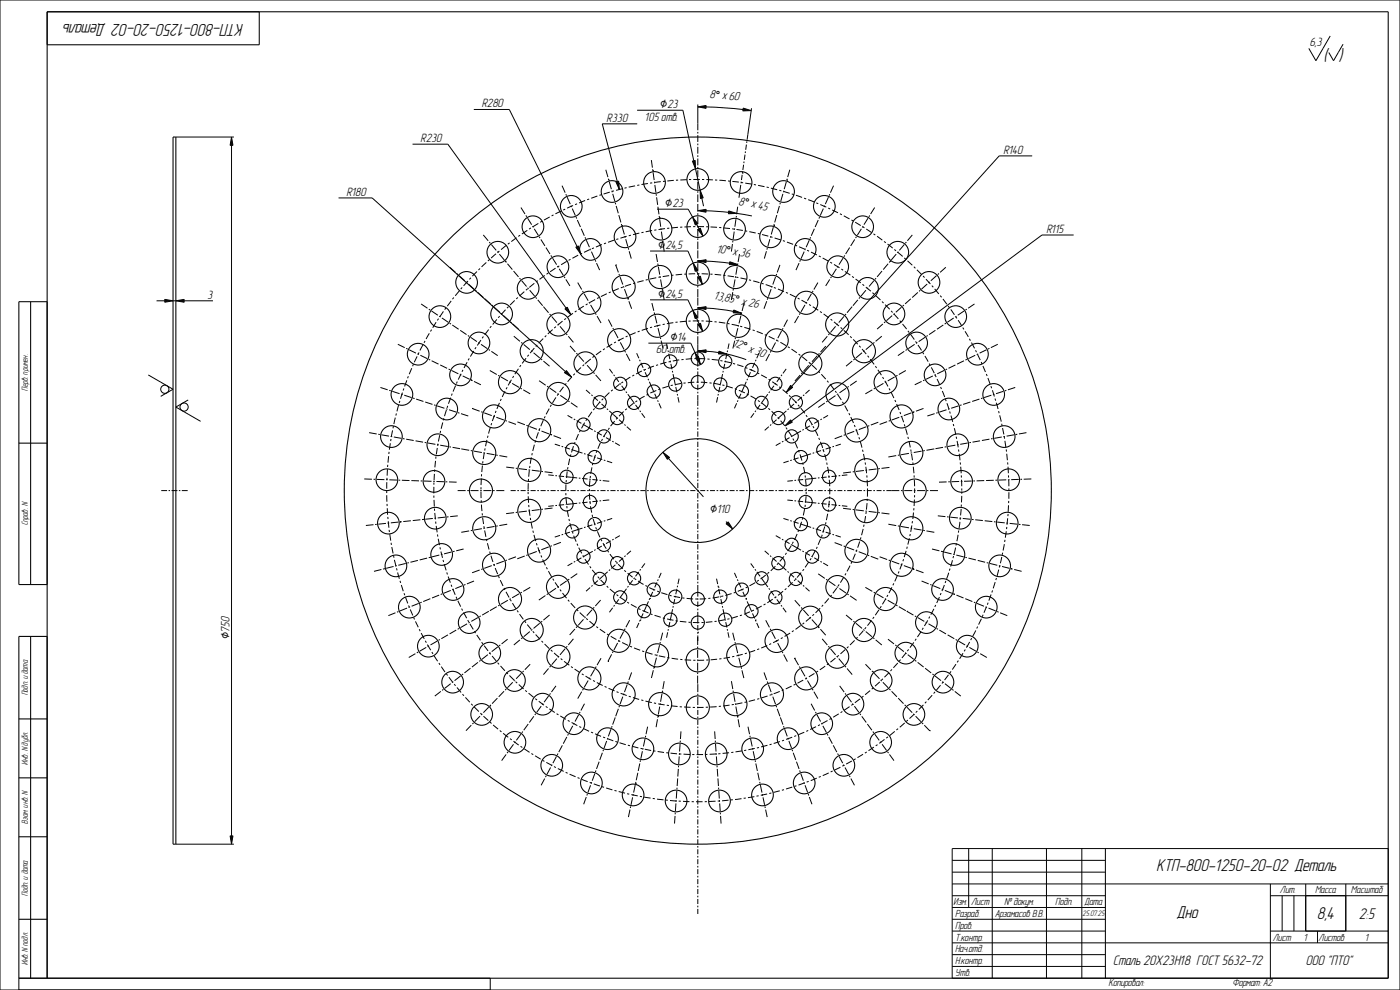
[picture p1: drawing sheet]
<svg xmlns="http://www.w3.org/2000/svg" width="594mm" height="420mm" viewBox="0 0 594 420" stroke-linecap="round" stroke-linejoin="round" font-family="sans-serif">
<defs><g id="words">
<text font-size="7.5" x="561.7" y="25.9">( )</text>
<g font-size="7.3">
<text x="103.1" y="10.1" transform="rotate(-180 103.1 10.1)">КТП-800-1250-20-02 Деталь</text>
<text x="490.9" y="369.4">КТП-800-1250-20-02 Деталь</text>
<text x="499.6" y="389.4">Дно</text>
<text x="559" y="390">8,4</text>
</g>
<text font-size="6.6" x="576.7" y="389.7">2:5</text>
<g font-size="5.9">
<text x="472.4" y="409.5">Сталь 20Х23Н18 ГОСТ 5632-72</text>
<text x="554.1" y="409.5">ООО &quot;ПТО&quot;</text>
</g>
<g font-size="5.3">
<text x="280" y="45.9">⌀23</text>
<text x="282.3" y="87.9">⌀23</text>
<text x="279.3" y="105.6">⌀24,5</text>
<text x="279.3" y="126.3">⌀24,5</text>
<text x="284.4" y="144.7">⌀14</text>
<text x="301.3" y="217.8">⌀110</text>
<text x="97.4" y="271.2" transform="rotate(-90 97.4 271.2)">⌀750</text>
</g>
<g font-size="5.1">
<text x="555.9" y="19.6">6,3</text>
<text x="301.1" y="41.8" transform="rotate(4 301.1 41.8)">8° х 60</text>
<text x="204.5" y="45.6">R280</text>
<text x="257.5" y="51.7">R330</text>
<text x="273.8" y="51.1">105 отв.</text>
<text x="178.5" y="60.3">R230</text>
<text x="425.9" y="65.3">R140</text>
<text x="147.2" y="83.1">R180</text>
<text x="313.3" y="86.9" transform="rotate(11 313.3 86.9)">8° х 45</text>
<text x="444.1" y="98.8">R115</text>
<text x="304.1" y="107.3" transform="rotate(9 304.1 107.3)">10° х 36</text>
<text x="88.1" y="126.7">3</text>
<text x="303" y="126.8" transform="rotate(12 303 126.8)">13,</text>
<text x="307.2" y="127.7" transform="rotate(12 307.2 127.7)">85° х 26</text>
<text x="278.6" y="150">60 отв.</text>
<text x="310.9" y="146.7" transform="rotate(20 310.9 146.7)">12° х 30</text>
</g>
<g font-size="4.4">
<text x="404.6" y="384">Изм.</text>
<text x="412.2" y="384">Лист</text>
<text x="426.2" y="384">№ докум.</text>
<text x="447.9" y="384">Подп.</text>
<text x="460.3" y="384">Дата</text>
<text x="543.2" y="379">Лит.</text>
<text x="558.1" y="379">Масса</text>
<text x="573.3" y="379">Масштаб</text>
<text x="405.4" y="389">Pазраб.</text>
<text x="422.4" y="389">Арзамасов В.В.</text>
<text x="405.4" y="394">Пров.</text>
<text x="405.4" y="399">Т.контр.</text>
<text x="540.2" y="399">Лист</text>
<text x="553.4" y="399">1</text>
<text x="559.6" y="399">Листов</text>
<text x="579.4" y="399">1</text>
<text x="405.4" y="404">Нач.отд.</text>
<text x="405.4" y="409">Н.контр.</text>
<text x="405.4" y="414">Утв.</text>
<text x="470.5" y="418.5">Копировал:</text>
<text x="523" y="418.5">Формат: А2</text>
</g>
<g font-size="3.7">
<text x="11.7" y="165.8" transform="rotate(-90 11.7 165.8)">Перв. примен.</text>
<text x="11.7" y="222.8" transform="rotate(-90 11.7 222.8)">Справ. N</text>
<text x="11.7" y="295" transform="rotate(-90 11.7 295)">Подп. и дата</text>
<text x="11.7" y="324.5" transform="rotate(-90 11.7 324.5)">Инв. N дубл.</text>
<text x="11.7" y="349.5" transform="rotate(-90 11.7 349.5)">Взам. инв. N</text>
<text x="11.7" y="380" transform="rotate(-90 11.7 380)">Подп. и дата</text>
<text x="11.7" y="409.5" transform="rotate(-90 11.7 409.5)">Инв. N подл.</text>
</g>
<text font-size="3.4" x="459.3" y="388.6">25.07.25</text>
</g></defs>
<g fill="#000">
<path d="M98.2 58.1l.6 3.5h-1.2zM296.1 45.3l3.5-.5v1.2zM315.3 45.9l3.4 1-3.5 .2zM293.8 68.3l1.1-.2 .2 3.5zM261.3 77.2l1.2-.3 .3 3.5zM293.8 92.1l2.3 2.8-1.1 .6zM296.1 89.4l3.5-.6v1.2zM297 80.6l1.4 3.3-1.2 .3zM309.2 89.5l3.4 1-3.6 .2zM244.3 104.9l1.1-.6 1 3.4zM294.1 111.6l2 3-1.1 .5zM296.1 110.7l3.5-.5v1.2z"/>
<path d="M296.1 97.4l1-.6 1.2 3.4zM309.6 111.1l3.4 1.1h-3.6zM69.9 127l3.5 .6-3.5 .6zM74.6 127.6l3.5-.6v1.2zM239.7 131l1-.7 1.5 3.2zM294 131.7l2 2.9-1.1 .5zM296.1 130.6l3.5-.5v1.2zM296.1 117.7l1.1-.5 .8 3.4zM311.3 131.5l3.3 1.4-3.5-.2zM294.9 149.6l2 2.9-1.1 .5zM296.1 148.9l3.5-.5-.1 1.2zM295.2 151.7l1.1-.5 .9 3.5z"/>
<path d="M296.1 137.7l1.1-.6 1 3.5zM305 149l3.4 1.2h-3.6zM240.3 157.2l2.2 2.8-3-1.9zM335.4 163.5l.9 .8-2.8 2.2zM281.3 191.9l2.8 2.2-.9 .8zM335.5 178.1l.7 1-3.2 1.6zM308.1 222.2l.9-.8 1.9 3zM97.6 354.6h1.2l-.6 3.5z"/>
</g>
<g fill="none" stroke="#000" stroke-width=".42">
<path d="M0 0h594v420h-594zM564.4 15.3l-6.1 10.5-3-5.3M569.8 18.8l-4 7-2-3.5M74.6 58.1h24.6M98.2 58.1l.6 3.5h-1.2zM201 46.4h15.1l28.8 58.2M270.3 46.8h19.4l4.7 21.4M270.4 52.5h-14.9l6.4 24.5M296.1 45.3l3.5-.5v1.2zM296.1 44.3v11M296.1 56v.6M296.1 57.3v2.9"/>
<path d="M299.6 45.4l15.7 1.1M315.3 45.9l3.4 1-3.5 .2zM316.9 60l-.1 .6M318.9 45.9l-1.9 13.4M98.2 61.6v293M175 61.2h15l50.2 69.5M238.5 78.8l1.3 2.9M257 72h.1M257 72l.9 3.1M258.1 75.8l.2 .7M258.3 76.5h.1M258.5 77.1l.9 3.2"/>
<path d="M261.3 77.2l1.2-.3 .3 3.5zM276.4 67.9l.4 3.2M276.4 67.9h.1M276.9 71.8l.1 .7M277 72.5h.1M277.1 73.2l.5 3.2M277.6 77.1l.1 .7M277.8 78.4l.5 3.3M293.8 68.3l1.1-.2 .2 3.5zM295.1 71.6l1.9 9M296.1 60.9v.7M296.1 62.3v2.9"/>
<path d="M296.1 65.9v.7M296.1 67.3v2.8M296.1 70.8v.7M296.1 72.2v2.9M296.1 75.8v.7M296.1 77.2v3.2M314.3 78.4l-.8 5.5M314.5 77.1l-.1 .7M314.9 74.2l-.3 2.2M315 73.5h.1M315.1 72.8l-.1 .7M315.5 69.9l-.3 2.2"/>
<path d="M315.7 68.5l-.1 .7M316.1 65.6l-.3 2.2M316.3 64.2l-.1 .7M316.7 61.3l-.3 2.2M333.6 77.1l-.9 3.2M333.8 76.5h.1M334 75.8l-.2 .7M335.1 72l-.9 3.1M335.1 72h.1M353.7 78.8l-1.4 2.9M437.9 66.1h-14l-88 97.8M143.7 84h14.2l82 73.7"/>
<path d="M205 99.7h.1M205 99.7l2.1 2.4M221 88.1l1.7 2.7M223.1 91.4l.4 .6M223.8 92.6l1.8 2.7M225.9 95.9l.4 .6M226.7 97.1l1.7 2.7M240.1 82.4l.3 .6M240.6 83.6l1.4 3M242.2 87.2l.3 .7M242.8 88.5l1.3 3M244.4 92.1l.3 .6"/>
<path d="M245 93.4l1.3 2.9M246.6 97l1.3 3M259.6 80.9l.2 .7M260 82.2l.9 3.2M261.1 86l.1 .7M261.1 86h.1M261.4 87.4l.9 3.1M262.3 90.5h.1M262.5 91.2h.1M262.5 91.2l.9 3.2M263.6 95l.2 .7M263.8 95.7h.1"/>
<path d="M264 96.4l.9 3.1M278.4 82.3l.1 .7M278.6 83.7l.4 3.2M278.8 88.7h13.2l1.8 3.4M279.1 87.7h.1M279.1 87.7l.5 3.2M279.7 91.6l.1 .7M279.8 92.3h.1M279.9 93l.4 3.2M280.4 96.9l.1 .7M280.6 98.3l.5 3.2M293.8 92.1l2.3 2.8-1.1 .6z"/>
<path d="M295.5 95.2l1.1 1.9M296.1 89.4l3.5-.6v1.2zM296.1 81.1v.7M296.1 82.5v3.2M296.1 86.5v3.3M296.1 90.5v.7M296.1 91.9v3.2M296.1 95.8v.7M296.1 97.2v3.2M296.1 97.4l1-.6 1.2 3.4zM297 80.6l1.4 3.3-1.2 .3zM297.8 84.1l.7 3.4"/>
<path d="M299.6 89.4l9.5 .7M309.2 89.5l3.4 1-3.6 .2zM311.5 98.3l-.4 3.2M311.7 96.9l-.1 .7M312.3 93l-.5 3.2M312.4 91.6l-.1 .7M312.6 90.5l6.4 1.1M313 87.7l-.5 3.2M328.1 96.4l-.9 3.1M328.3 95.7h.1M328.5 95l-.2 .7M329.6 91.2l-.9 3.2"/>
<path d="M329.6 91.2h.1M329.8 90.5h.1M330.7 87.4l-.9 3.1M331.1 86l-.2 .7M331.1 86h.1M332.2 82.2l-.9 3.2M332.5 80.9l-.1 .7M345.5 97l-1.3 3M347.2 93.4l-1.3 2.9M347.7 92.1l-.2 .6M349.3 88.5l-1.3 3M349.9 87.2l-.3 .7"/>
<path d="M351.5 83.6l-1.3 3M352.1 82.4l-.3 .6M365.5 97.1l-1.8 2.7M366.2 95.9l-.4 .6M368.3 92.6l-1.7 2.7M369 91.4l-.3 .6M371.1 88.1l-1.7 2.7M387.1 99.7l-2.1 2.4M455.5 99.7h-13.4l-106.3 78.9M190.8 113.4h.1M190.8 113.4l2.4 2.2M193.8 116l.5 .5"/>
<path d="M194.8 116.9l2.4 2.2M197.7 119.6l.5 .4M207.6 102.7l.4 .5M208 103.2h.1M208.5 103.7l2.1 2.5M211 106.8l.4 .5M211.9 107.8l2.1 2.5M214.4 110.8h.1M214.4 110.8l.5 .6M215.3 111.9l2.1 2.5M217.4 114.4h.1M217.9 115h.1"/>
<path d="M217.9 115l2.1 2.5M220.4 118l.5 .5M220.9 118.5h.1M221.3 119.1l2.1 2.4M228.8 100.4l.3 .6M229.5 101.6l1.7 2.7M231.6 105l1.7 2.8M233.7 108.3l.4 .6M234.4 109.5l1.8 2.8M236.5 112.9l.4 .5M237.3 114l1.7 2.8M239.4 117.4l.3 .6"/>
<path d="M240.1 118.5l1.7 2.8M244.3 104.9l1.1-.6 1 3.4zM245.1 119.9l1.7 2.9M248.2 100.6l.3 .7M248.8 101.9l1.3 3M250.4 105.5l.3 .6M250.9 106.8l1.4 2.9M252.5 110.4l.3 .6M253.1 111.6l1.3 3M261.2 112.4h.1M261.2 112.4l1.2 3.2M262.6 116.2l.2 .7"/>
<path d="M262.8 116.9h.1M263.1 117.5l1.1 3.2M265.1 100.1l.2 .7M265.5 101.5l.9 3.1M266.6 105.3l.2 .6M266.6 105.3h.1M266.9 106.6l.9 3.1M267.8 109.7h.1M275.8 106.5h16.1l2.2 5.1M278.4 107.8h.1M278.4 107.8l.6 3.3M279.1 111.8l.1 .7"/>
<path d="M279.2 112.5h.1M279.3 113.2l.6 3.3M280 117.2l.2 .7M280.3 118.6l.6 3.3M281.2 102.1l.1 .7M281.4 103.5l.4 3.2M294.1 111.6l2 3-1.1 .5zM295.5 114.9l1.1 2.5M296.1 110.7l3.5-.5v1.2zM296.1 111h.1M296.1 101.1v.7M296.1 102.5v3.2"/>
<path d="M296.1 106.2v3.4M296.1 110.3v.7M296.1 111.7v3.4M296.1 115.8v.7M296.1 117.2v3.4M296.1 117.7l1.1-.5 .8 3.4zM299.6 110.8l9.9 .9M309.6 111.1l3.4 1.1h-3.6zM310.3 106.7h.1M310.8 103.5l-.5 3.2M311 102.1l-.1 .7M311 102.1h.1"/>
<path d="M311.9 118.6l-.6 3.3M312.1 117.2l-.1 .7M312.8 113.2l-.6 3.3M312.9 112.5h.1M313.1 111.8l-.2 .7M313.8 107.8l-.6 3.3M313.8 107.8h.1M324.3 109.7h.1M325.2 106.6l-.9 3.1M325.6 105.3l-.2 .6M325.6 105.3h.1M326.7 101.5l-.9 3.1"/>
<path d="M327 100.1l-.2 .7M329 117.5l-1.1 3.2M329.3 116.9h.1M329.5 116.2l-.2 .7M330.9 112.4l-1.1 3.2M330.9 112.4h.1M339 111.6l-1.3 3M339.6 110.4l-.3 .6M341.2 106.8l-1.3 2.9M341.8 105.5l-.3 .6M343.4 101.9l-1.4 3M343.9 100.6l-.3 .7"/>
<path d="M347 119.9l-1.7 2.9M352.1 118.5l-1.8 2.8M352.8 117.4l-.4 .6M354.9 114l-1.8 2.8M355.6 112.9l-.4 .5M357.7 109.5l-1.7 2.8M358.4 108.3l-.3 .6M360.5 105l-1.7 2.8M362.6 101.6l-1.7 2.7M363.4 100.4l-.4 .6M370.8 119.1l-2.1 2.4M371.3 118.5h.1"/>
<path d="M371.7 118l-.4 .5M374.2 115l-2.1 2.5M374.7 114.4h.1M376.8 111.9l-2.1 2.5M377.7 110.8h.1M377.7 110.8l-.4 .6M380.2 107.8l-2 2.5M381.1 106.8l-.4 .5M383.7 103.7l-2.1 2.5M384.1 103.2h.1M384.6 102.7l-.5 .5M394.4 119.6l-.5 .4"/>
<path d="M397.3 116.9l-2.4 2.2M398.4 116l-.5 .5M401.3 113.4l-2.4 2.2M66.4 127.6h3.5M69.9 127l3.5 .6-3.5 .6zM73.4 127.6h1.2M74.6 127.6l3.5-.6v1.2zM78.1 127.6h12.3M178.7 129l2.7 1.8M178.7 129h.1M181.9 131.2l.6 .3M183.1 131.9l2.7 1.8"/>
<path d="M186.3 134.1l.6 .4M187.5 134.9l2.7 1.8M190.8 137.1h.1M190.8 137.1l.5 .4M191.9 137.9l2.7 1.8M194.6 139.7h.1M198.7 120.5l2.5 2.2M201.7 123.1l.5 .5M202.7 124.1l2.4 2.1M205.7 126.8h.1M205.7 126.8l2.4 2.1M208.6 129.4l.5 .5"/>
<path d="M209.7 130.3l2.4 2.2M212.6 133l.5 .4M213.6 133.9l2.4 2.2M216.5 136.5l.5 .5M217.6 137.4l2.4 2.2M220 139.6h.1M223.9 122.1l.4 .5M224.7 123.1l2.1 2.5M227.3 126.1l.4 .6M227.3 126.1h.1M228.2 127.2l2 2.5M230.2 129.7h.1"/>
<path d="M230.6 130.1h.1M230.6 130.1l2.1 2.6M233.2 133.2l.4 .5M233.6 133.7h.1M234.1 134.3l2.2 2.6M236.7 137.4l.5 .5M237.6 138.5l2.2 2.6M239.7 131l1-.7 1.5 3.2zM247.2 123.4l.3 .6M247.9 124.6l1.6 3M249.9 128.2l.3 .6M250.6 129.4l1.7 2.9"/>
<path d="M252.6 132.9l.4 .6M253.3 134.1l1.7 2.9M258.1 135.6l1.6 3M260 139.2l.3 .6M264.5 121.4l.2 .6M265 122.7l1.1 3.1M266.4 126.5h.1M266.4 126.5l.2 .6M266.8 127.8l1.2 3.2M268 131h.1M275.8 127.2h16.1l2.1 4.5M276.6 128.6l.8 3.3"/>
<path d="M277.6 132.5l.1 .7M277.9 133.9l.8 3.3M278.9 137.9l.1 .6M279.2 139.2l.8 3.3M281 122.6l.1 .7M281 122.6h.1M281.2 123.9l.6 3.4M281.8 127.3h.1M294 131.7l2 2.9-1.1 .5zM295.5 134.9l1.2 2.5M296.1 130.6l3.5-.5v1.2zM296.1 121.3v.6"/>
<path d="M296.1 122.6v3.4M296.1 126.2v3.4M296.1 130.3v.7M296.1 131.7v3.4M296.1 135.8v.7M296.1 137.2v3.4M296.1 137.7l1.1-.6 1 3.5zM299.6 130.7l6.3 .6 5.3 .8M310.3 127.3h.1M310.9 123.9l-.6 3.4M311.2 122.6l-.2 .7M311.2 122.6h.1"/>
<path d="M311.3 131.5l3.3 1.4-3.5-.2zM313.1 139.2l-.9 3.3M313.4 137.9l-.2 .7M314.4 133.9l-.8 3.3M314.5 133.3h.1M314.7 132.6l-.2 .7M315.7 128.6l-.8 3.3M315.7 128.6h.1M324.1 131h.1M325.3 127.8l-1.2 3.2M325.8 126.5l-.3 .6M325.8 126.5h.1"/>
<path d="M327.2 122.7l-1.2 3.1M327.7 121.4l-.3 .6M332.2 139.2l-.3 .7M334.1 135.6l-1.5 3M338.8 134.1l-1.7 2.9M339.5 132.9l-.3 .6M341.5 129.4l-1.6 2.9M342.2 128.2l-.3 .6M344.3 124.6l-1.7 3M344.6 124h.1M345 123.4l-.4 .6M354.5 138.5l-2.1 2.6"/>
<path d="M355.4 137.4l-.4 .5M358.1 134.3l-2.2 2.6M358.5 133.7h.1M358.9 133.2l-.4 .5M361.6 130.1l-2.2 2.6M361.6 130.1h.1M361.9 129.7h.1M364 127.2l-2.1 2.5M364.9 126.1l-.5 .6M367.4 123.1l-2.1 2.5M368.3 122.1l-.5 .5M374.6 137.4l-2.4 2.2"/>
<path d="M375.6 136.5l-.5 .5M378.5 133.9l-2.4 2.2M379.6 133l-.6 .4M382.5 130.3l-2.4 2.2M383.5 129.4l-.5 .5M386.4 126.8l-2.4 2.1M389.4 124.1l-2.4 2.1M390.5 123.1l-.5 .5M393.4 120.5l-2.4 2.2M400.2 137.9l-2.7 1.8M401.4 137.1l-.6 .4M404.6 134.9l-2.6 1.8"/>
<path d="M405.8 134.1l-.6 .4M409 131.9l-2.6 1.8M410.2 131.2l-.6 .3M413.5 129l-2.7 1.8M413.5 129h.1M62.9 159.1l10.5 6-5.2 3.1M168.8 146.1l2.9 1.4M172.3 147.8l.7 .3M173.6 148.4l2.9 1.4M177.1 150.1l.6 .3M178.4 150.7l2.9 1.4M181.9 152.4l.6 .4"/>
<path d="M183.1 153.1l3 1.4M186.8 154.8h.1M186.8 154.8l2.9 1.5M190.3 156.6l.6 .3M190.9 156.9h.1M191.6 157.2l2.9 1.4M195.1 158.9l.6 .3M195.3 140.1h.1M195.3 140.1l2.6 1.9M196.3 159.5l3 1.4M198.5 142.3l.6 .4M199.1 142.7h.1"/>
<path d="M199.7 143.1l2.7 1.8M202.9 145.3l.6 .4M204.1 146.1l2.7 1.8M207.3 148.3l.6 .4M207.8 157.2h.1M207.8 157.2l3 1.7M208.5 149.1l2.7 1.8M211.4 159.2l.6 .4M212.6 159.9l2.9 1.7M218 142.6h.1M218 142.6l2.6 2.2M221.1 145.3l.6 .4"/>
<path d="M221.7 145.7h.1M222.2 146.1l2.6 2.2M225.3 148.8l.6 .4M226.4 149.7l2.6 2.1M229.5 152.3h.1M229.5 152.3l.5 .4M230.6 153.2l2.6 2.2M233.2 155.4h.1M240.2 141.6l.5 .5M240.2 141.6h.1M240.3 157.2l2.2 2.8-3-1.9zM241.1 142.6l2.2 2.6"/>
<path d="M241.9 146.7l2.2 2.6M243.3 145.2h.1M244.6 149.8l.4 .5M245.5 150.8l2.2 2.6M248.2 153.9l.4 .5M249.1 154.9l2.2 2.6M251.8 158l.5 .5M252.7 159l2.3 2.6M258.6 156.5h.1M258.6 156.5l1.3 1.9M260.4 159l.4 .5M260.7 140.4l1.5 3"/>
<path d="M262.5 144l.4 .6M263.2 145.2l1.6 3.1M265.1 148.9l.3 .6M265.7 150.1l1.6 3M270.1 149.8l1 2.2M271.4 152.6l.2 .7M271.9 153.9l1 2.1M273.1 156.7l.3 .6M273.7 157.9l1 2.2M275.1 145.6h18l1.8 4M280.2 143.2l.1 .6M280.5 144.5l.8 3.3"/>
<path d="M282.8 145.7l.5 2.3M283.4 148.7l.2 .7M283.7 150.1l.5 2.2M284.4 153l.1 .7M284.6 154.4l.5 2.3M285.3 157.3l.1 .7M285.6 158.7l1 4.8M294.9 149.6l2 2.9-1.1 .5zM295.2 151.7l1.1-.5 .9 3.5zM296.1 148.9l3.5-.5-.1 1.2zM296.1 141.3v.6M296.1 142.6v8.5"/>
<path d="M296.1 151.8v.7M296.1 153.2v2.3M296.1 156.2v.7M296.1 157.6v4.9M299.6 149l5.3 .6M305 149l3.4 1.2h-3.6zM306.6 158.7l-1 4.8M306.9 157.3l-.2 .7M307.5 154.4l-.5 2.3M307.8 153l-.2 .7M308.4 150.2l8.2 2.4M308.4 150.1l-.5 2.2"/>
<path d="M308.7 148.7l-.1 .7M309.3 145.7l-.5 2.3M310.9 147.8h.1M311.7 144.5l-.8 3.3M312.1 143.2l-.2 .7M312.1 143.2h.1M318.4 157.9l-.9 2.2M319 156.7l-.3 .6M320.2 153.9l-.9 2.1M320.8 152.6l-.3 .7M322 149.8l-.9 2.2M326.5 150.1l-1.6 3.1"/>
<path d="M327.2 148.9l-.4 .6M329.1 145.3l-1.6 3M329.7 144.1l-.3 .6M331.6 140.5l-1.6 3M331.8 159l-.4 .5M333.6 156.5l-1.4 1.9M333.6 156.5h.1M339.5 159.1l-2.2 2.6M340.4 158.1l-.4 .5M340.4 158.1h.1M343.1 155l-2.2 2.6M344.1 154l-.5 .5"/>
<path d="M346.8 150.9l-2.3 2.6M347.2 150.4h.1M347.7 149.9l-.5 .5M348.8 145.2h.1M350.4 146.8l-2.3 2.6M350.4 146.8h.1M351 142.6l-2.2 2.6M351.9 141.6h.1M351.9 141.6l-.4 .5M359 155.4h.1M361.6 153.2l-2.6 2.2M362.6 152.3l-.5 .4"/>
<path d="M362.6 152.3h.1M365.7 149.7l-2.6 2.1M366.8 148.8l-.5 .4M369.9 146.1l-2.6 2.2M371 145.3l-.5 .4M374.1 142.6l-2.6 2.2M374.1 142.6h.1M379.6 159.9l-3 1.7M380.8 159.2l-.6 .4M381 150.9h.1M383.7 149.1l-2.7 1.8M384.3 157.2l-2.9 1.7"/>
<path d="M384.8 148.3l-.6 .4M388.1 146.1l-2.7 1.8M389.2 145.3l-.6 .4M392.5 143.1l-2.7 1.8M393 142.7h.1M393.6 142.3l-.6 .4M395.8 159.5l-2.9 1.4M396.9 140.1l-2.7 1.9M397 158.9l-.6 .3M400.6 157.2l-2.9 1.4M401.2 156.9h.1M401.8 156.6l-.6 .3"/>
<path d="M405.4 154.8l-3 1.5M406.1 154.5h.1M409 153.1l-2.9 1.4M410.2 152.4l-.6 .4M413.8 150.7l-2.9 1.4M415 150.1l-.6 .3M418.6 148.4l-3 1.4M419.8 147.8l-.6 .3M423.3 146.1l-2.9 1.4M423.3 146.1h.1M79.8 169.7l-5.2 3 10.5 6.1M161.4 164.4h.1"/>
<path d="M161.4 164.4l3.1 1M165.1 165.6l.7 .2M165.8 165.8h.1M166.5 166l3 1M170.2 167.2l.7 .3M171.5 167.7l3.1 1M175.3 168.9l.6 .2M175.3 168.9h.1M176.6 169.3l3.1 1M179.7 170.3h.1M180.4 170.6h.1M180.4 170.6l3.1 1"/>
<path d="M184.2 171.8l.6 .2M184.8 172h.1M185.5 172.2l3.1 1M189.2 173.4l.7 .2M190.5 173.8l3.1 1M194.3 175.1l.6 .2M194.3 175.1h.1M195.6 175.5l3.1 1M198.7 176.5h.1M199.9 161.2h.1M199.9 161.2l.6 .3M200.3 173.3h.1"/>
<path d="M200.3 173.3l3.2 1.1M201.1 161.8l2.9 1.4M204 163.2h.1M204.2 174.7l.6 .2M205.5 175.2l3.1 1.1M209.3 176.6l.6 .2M210.6 177l3.2 1.2M214.4 178.4l.7 .3M214.4 178.4h.1M215.7 178.9l3.2 1.2M216.1 162l.6 .3M217.3 162.7l2.9 1.6"/>
<path d="M219.5 179h.1M219.5 179l3.2 1.2M220.8 164.7l.6 .3M222 165.4l3 1.7M228.7 161.5l2.8 1.9M232.1 163.8l.6 .4M233.2 164.6l2.8 2M236.6 166.9l.6 .4M237.7 167.7l2.8 2M240.8 176.2l2 1.2M241.1 170.1l.6 .4M242.2 170.8l2.8 2"/>
<path d="M243.4 177.8l.6 .3M244.6 178.4l2.1 1.2M247.3 180l4.2 2.4M248.7 165.4h.1M248.7 165.4l1.7 1.6M250.9 167.5l.5 .4M251.9 168.4l1.8 1.6M254.2 170.4l.5 .5M255.2 171.4l1.8 1.5M257.5 173.4l.5 .5M258.5 174.3l3.6 3.3M260.2 175.9h.1"/>
<path d="M261.2 160.1l1.3 1.9M262.7 178l1.7 1.6M262.9 162.5l.5 .6M263.8 163.7l1.3 1.9M265.5 166.1l.5 .6M266.4 167.2l2.8 4M267.7 169.1h.1M269.6 171.8l1.4 1.9M271.4 174.2l.4 .6M272.2 175.3l1.4 1.9M274.9 160.7l.3 .6M275.5 162l2 4.4"/>
<path d="M277.8 167.1l.9 2.1M279 169.8h.1M279 169.8l.3 .7M279.6 171.1l.9 2.1M280.5 173.2h.1M286.7 164.2l.5 2.2M287.4 167.1l.1 .7M287.6 168.5l.5 2.3M296.1 163.2v2.3M296.1 166.2v.7M296.1 167.6v4.6M296.1 172.9v.7"/>
<path d="M296.1 174.3v2.3M296.1 177.3v.7M296.1 178.7v2.2M304.5 168.5l-.5 2.3M304.8 167.1l-.2 .7M305.4 164.2l-.5 2.2M311.6 173.2h.1M312.6 171.1l-1 2.1M313.1 169.8l-.3 .7M313.1 169.8h.1M314.4 167.1l-1 2.1M316.6 162l-2 4.4"/>
<path d="M317.2 160.7l-.3 .6M319.9 175.3l-1.4 1.9M320.7 174.2l-.4 .6M322.5 171.8l-1.4 1.9M324.4 169.1h.1M325.8 167.2l-2.9 4M326.6 166.1l-.4 .6M328.4 163.7l-1.4 1.9M329.2 162.5l-.4 .6M329.5 178l-1.8 1.6M331 160.1l-1.4 1.9M333.6 174.3l-3.6 3.3"/>
<path d="M334.7 173.4l-.6 .5M335.4 163.5l.9 .8-2.8 2.2zM335.5 178.1l.7 1-3.2 1.6zM336.9 171.4l-1.7 1.5M337.3 161.7h.1M337.9 170.4l-.5 .5M340.2 168.4l-1.7 1.6M341.2 167.5l-.5 .4M343.5 165.4l-1.8 1.6M343.5 165.4h.1M344.9 180l-.6 .3M347.2 172.9h.1"/>
<path d="M347.5 178.4l-2 1.2M348.7 177.8l-.6 .3M350 170.9l-2.8 2M351.1 170.2l-.6 .4M351.3 176.2l-2 1.2M354.5 167.8l-2.8 2M355.6 167.1l-.6 .3M359 164.7l-2.8 2M360.1 163.9l-.6 .4M363.5 161.6l-2.8 2M363.5 161.6h.1M370.1 165.4l-2.9 1.7"/>
<path d="M371.3 164.7l-.6 .3M372.7 179.1l-3.2 1.2M374.8 162.7l-2.9 1.6M376 162l-.6 .3M376.4 178.9l-3.2 1.2M377.7 178.4l-.6 .3M377.7 178.4h.1M381.5 177l-3.1 1.2M382.8 176.6l-.6 .2M386.7 175.2l-3.2 1.1M387.3 174.9h.1M388 174.7l-.7 .2"/>
<path d="M388.1 163.2h.1M391 161.8l-2.9 1.4M391.8 173.3l-3.2 1.1M391.8 173.3h.1M392.3 161.2l-.7 .3M393.5 176.5h.1M396.5 175.5l-3 1M397.9 175.1l-.7 .2M397.9 175.1h.1M401.6 173.8l-3.1 1M402.9 173.4l-.6 .2M406.7 172.2l-3.1 1"/>
<path d="M407.3 172h.1M408 171.8l-.7 .2M411.7 170.6l-3.1 1M411.7 170.6h.1M412.5 170.3h.1M415.6 169.3l-3.1 1M416.9 168.9l-.7 .2M416.9 168.9h.1M420.6 167.7l-3.1 1M421.9 167.2l-.6 .3M425.7 166l-3.1 1M426.3 165.8h.1"/>
<path d="M427 165.6l-.7 .2M430.7 164.4l-3 1M430.7 164.4h.1M156.6 183.5l3.2 .6M156.6 183.5h.1M160.5 184.2l.7 .1M161.9 184.5l3.2 .5M165.7 185.2l.7 .1M167.1 185.4l3.2 .6M171 186.1l.7 .1M172.3 186.3l3.2 .6M175.5 186.9h.1"/>
<path d="M176.3 187l3.2 .6M176.3 187h.1M180.2 187.7l.7 .1M181.6 187.9l3.1 .6M185.4 188.6l.7 .1M186.8 188.9l3.2 .5M190.7 189.5l.6 .2M192 189.8l3.2 .6M195.2 190.4h.1M195.7 190.4l3.4 .6M199.7 191.1l.7 .2M201.1 191.4l3.3 .6"/>
<path d="M205.1 192.1l.7 .1M206.5 192.3l3.3 .6M210.5 193h.1M210.5 193l.7 .2M211.9 193.3l3.3 .6M214.8 198.2h.1M214.8 198.2l3.3 .4M215.2 193.9h.1M218.8 198.7h.7M218.9 180.1h.1M219.5 198.7h.1M220.2 198.8l3.4 .4"/>
<path d="M223.3 180.4l.7 .3M224 180.7h.1M224.3 199.3l.6 .1M224.6 180.9l3.2 1.2M225.6 199.5l3.4 .4M228.5 182.4l.6 .2M229.7 200h.1M229.7 200l.7 .1M229.8 182.9l3.1 1.2M233.6 184.3h.1M233.6 184.3l.6 .3M234.9 184.8l3.1 1.2"/>
<path d="M235.4 188.4h.1M235.4 188.4l2.2 .7M238 186h.1M238.3 189.4l.6 .2M238.9 189.6h.1M239.6 189.8l2.2 .7M242.5 190.7l4.6 1.5M247.8 192.4l.6 .3M249.1 192.9l2.2 .7M252 193.8l.6 .2M252.1 182.8l.6 .3M253.3 183.4l2 1.2"/>
<path d="M253.3 194.2l2.2 .8M255.9 185l.6 .3M256.2 195.2l.6 .2M257.1 185.7l2.1 1.1M257.5 195.6l2.2 .7M259.8 187.2l.6 .3M261 187.9l2 1.1M264.9 180.1l.5 .4M265.9 181l1.8 1.6M267.7 182.6h.1M281.3 191.9l2.8 2.2-.9 .8zM283.6 194.5l14.9 16.3"/>
<path d="M296.1 181.6v.7M296.1 183v2.3M296.1 186v.7M296.1 187.4v2.3M296.1 190.3v.7M296.1 191.7v2.3M296.1 194.7v.7M296.1 196.1v2.3M296.1 199.1v.7M326.2 181l-1.7 1.6M327.2 180.1l-.5 .4M331.2 187.9l-2.1 1.1"/>
<path d="M332.4 187.2l-.6 .3M332.4 196.3h.1M334.6 195.6l-2.2 .7M335 185.7l-2 1.1M335.9 195.2l-.6 .2M335.9 195.2h.1M338.8 194.2l-2.2 .8M339.8 182.9l-4.2 2.4M341 182.2l-.6 .3M343.7 180.7l-2.1 1.1M344.1 192.5l-4.6 1.5M345.5 192.1l-.7 .2"/>
<path d="M348.3 191.1l-2.2 .8M349.7 190.7l-.7 .2M352.5 189.8l-2.2 .7M353.2 189.6h.1M353.9 189.4l-.7 .2M356.7 188.4l-2.2 .7M356.7 188.4h.1M357.3 184.9l-3.2 1.2M358.6 184.4l-.6 .3M362.4 183l-3.1 1.2M363.7 182.5l-.6 .2M366.5 199.6l-3.4 .4"/>
<path d="M367.5 181.1l-3.1 1.2M367.9 199.4l-.7 .1M368.8 180.6l-.6 .2M371.9 199l-3.3 .4M373.2 180.1h.1M373.3 198.8l-.7 .1M377.4 198.3l-3.4 .4M380.3 193.3l-3.4 .6M381.6 193l-.7 .2M381.6 193h.1M385.6 192.3l-3.3 .6M387 192.1l-.7 .1"/>
<path d="M391 191.4l-3.3 .6M392.4 191.1l-.7 .2M396.4 190.4l-3.3 .6M396.9 190.4h.1M400.1 189.8l-3.2 .6M401.5 189.5l-.7 .2M405.3 188.9l-3.2 .5M406.7 188.6l-.7 .1M410.6 187.9l-3.2 .6M411.9 187.7l-.6 .1M415.8 187l-3.2 .6M415.8 187h.1"/>
<path d="M419.8 186.3l-3.2 .6M421.2 186.1l-.7 .1M421.2 186.1h.1M425 185.4l-3.2 .6M426.4 185.2l-.7 .1M430.3 184.5l-3.2 .5M431 184.3h.1M431.6 184.2l-.6 .1M435.5 183.5l-3.2 .6M68.4 208.1h2.5M71.5 208.1h.7M72.8 208.1h2.5"/>
<path d="M75.9 208.1h.6M77.1 208.1h2.5M154.6 203.2l3.2 .1M158.5 203.3l.7 .1M159.9 203.4l3.2 .1M163.8 203.5h.7M165.2 203.6l3.2 .1M169.1 203.7h.7M170.5 203.7l3.2 .2M174.5 203.9h.1M174.5 203.9l3.3 .1M178.5 204l.7 .1"/>
<path d="M179.2 204.1h.1M179.9 204.1l3.2 .1M183.6 219.9l-3.2 .4M183.8 204.2h.7M185 219.8l-.7 .1M185.2 204.3l3.2 .1M188.9 219.4l-3.2 .3M189.1 204.4h.7M190.3 219.2l-.7 .1M190.5 204.4l3.2 .2M194.2 208.1h3.4M194.2 218.8l-3.2 .4"/>
<path d="M194.2 218.8h.1M198.3 208.1h.6M199.6 208.1h3.4M203.7 208.1h.7M205.1 208.1h3.4M209.2 208.1h.7M210.6 208.1h3.4M216.6 208.1h2.2M218.1 217.5l-3.3 .4M219.5 217.3h.1M219.5 217.3l-.7 .1M219.5 208.1h.7"/>
<path d="M220.9 208.1h2.1M223.6 216.8l-3.4 .5M223.7 208.1h.7M224.9 216.7l-.7 .1M225.1 208.1h2.2M228 208.1h.7M229 216.2l-3.4 .4M229.4 208.1h2.1M229.7 216.1h.1M230.4 216l-.7 .1M231.1 200.2l3.3 .4M232.2 208.1h.7"/>
<path d="M232.6 201.5l2.3 .2M233.6 208.1h2.1M234.4 215.5l-3.4 .4M234.4 215.5h.1M234.4 200.6h.1M234.9 214.6l-2.3 .2M235.6 201.8l.7 .1M236.3 214.4l-.7 .1M236.4 208.1h.7M237 201.9l2.3 .3M237.8 208.1h2.2M239.3 214.1l-2.3 .2"/>
<path d="M240 202.2l4.9 .6M240.7 208.1h.7M242.1 208.1h2.1M244.9 213.5l-4.9 .5M244.9 208.1h.7M245.6 202.8l.7 .1M246.3 213.4h-.7M246.3 208.1h2.2M247 203l2.3 .2M249.1 208.1h.7M249.3 213.1l-2.3 .2M250 203.3l.7 .1"/>
<path d="M250.5 208.1h2.2M250.7 212.9l-.7 .1M251.4 203.4l2.3 .3M253.4 208.1h.7M253.7 212.6l-2.3 .2M254.4 203.8h.7M254.8 208.1h2.1M255.1 212.4l-.7 .1M255.7 203.9l2.4 .2M257.6 208.1h.7M258.1 212.1h.1M258.1 204.1h.1"/>
<path d="M258.1 212.1l-2.4 .3M259 208.1h2.2M259.7 219.9l-2.2 .8M261.8 208.1h.7M263.2 208.1h2.2M266.1 208.1h.7M267.5 208.1h2.1M270.3 208.1h.7M271.7 208.1h2.2M274.5 208.1h.7M275.9 208.1h2.2M278.8 208.1h.7"/>
<path d="M280.2 208.1h2.1M283 208.1h.7M284.4 208.1h2.2M287.3 208.1h.6M288.6 208.1h2.2M291.5 208.1h.7M292.9 208.1h2.1M295.7 208.1h.7M296.1 200.5v2.2M296.1 203.4v.7M296.1 204.8v2.3M296.1 207.8v.7"/>
<path d="M296.1 209.2v2.2M296.1 212.1v.7M296.1 213.5v2.3M296.1 216.5v.6M296.1 217.8v2.3M297.1 208.1h2.1M299.9 208.1h.7M301.3 208.1h2M304 208.1h.7M305.4 208.1h2.1M308.2 208.1h.7M309.6 208.1h2.1"/>
<path d="M312.3 208.1h.7M313.7 208.1h2.1M316.5 208.1h.7M317.9 208.1h2.1M320.7 208.1h.7M322 208.1h2.1M324.8 208.1h.7M326.2 208.1h2.1M329 208.1h.7M330.4 208.1h2M332.4 219.9h.1M332.4 219.9l2.2 .8"/>
<path d="M333.1 208.1h.7M334.1 212.1l2.3 .3M334.5 208.1h2.1M336.4 203.9l-2.3 .2M337.1 212.4l.7 .1M337.3 208.1h.7M337.8 203.8h-.7M338.5 212.6l2.3 .2M338.7 208.1h2.1M340.8 203.4l-2.3 .3M341.4 208.1h.7M341.5 212.9l4.8 .5"/>
<path d="M342.8 208.1h2.1M345.6 208.1h.7M346.3 202.9l-4.8 .5M347 208.1h2.1M347 213.5l.7 .1M347.7 202.7l-.7 .1M348.4 213.6l2.3 .3M349.8 208.1h.7M350.7 202.4l-2.3 .2M351.1 208.1h2.1M351.4 214h.7M352.1 202.2l-.7 .1"/>
<path d="M352.8 214.1l2.3 .2M353.9 208.1h.7M355.1 201.9l-2.3 .3M355.3 208.1h2.1M355.8 214.4l.7 .1M356.5 201.8l-.7 .1M357.2 214.6l2.3 .2M357.7 215.6l3.4 .5M358.1 208.1h.7M359.5 208.1h2M359.5 201.5l-2.3 .2M359.5 201.5h.1"/>
<path d="M359.5 214.8h.1M361.1 200.3l-3.4 .4M361.8 216.1l.7 .1M362.2 208.1h.7M362.5 200.1l-.7 .1M363.1 216.3l3.4 .4M363.6 208.1h2.1M366.4 208.1h.7M367.2 216.8l.7 .1M367.8 208.1h2.1M368.6 217l3.3 .4M370.5 208.1h.7"/>
<path d="M371.9 208.1h2.1M372.6 217.5h.7M374 217.6l3.4 .4M374.7 208.1h.7M376.1 208.1h5.5M382.3 208.1h.6M383.6 208.1h3.4M387.7 208.1h.7M389.1 208.1h3.4M393.2 208.1h.7M394.6 208.1h3.4M397.9 218.8l3.2 .4"/>
<path d="M398.4 204.6h.1M401.6 204.4l-3.2 .2M401.8 219.2l.7 .1M403 204.4h.1M403 204.4h-.7M403.2 219.4l3.2 .3M407 204.3l-3.3 .1M407.1 219.8l.7 .1M408.3 204.2h-.6M408.5 219.9l3.2 .4M412.3 204.1l-3.3 .1M413 204.1h.1"/>
<path d="M413.7 204l-.7 .1M417.6 203.9l-3.2 .1M417.6 203.9h.1M418.4 203.9h.1M421.6 203.7l-3.2 .2M423 203.7h-.7M427 203.6l-3.3 .1M428.3 203.5h-.7M432.3 203.4l-3.3 .1M433 203.4h.1M433.6 203.3l-.6 .1M437.6 203.2l-3.3 .1"/>
<path d="M437.6 203.2h.1M155.2 222.9h.1M158.5 222.6l-3.3 .3M159.8 222.5h.1M159.8 222.5h-.6M163.8 222l-3.3 .4M165.1 221.9l-.7 .1M168.3 240l-.6 .2M169 221.5l-3.2 .3M169.7 221.4h.1M170.4 221.3l-.7 .1M172.1 239l-3.1 .8"/>
<path d="M172.8 238.9h.1M173.5 238.7l-.7 .2M174.3 220.9l-3.2 .4M174.3 220.9h.1M175.1 220.8h.1M177.3 237.7l-3.1 .8M177.3 237.7h.1M178.1 237.6h.1M178.4 220.5l-3.3 .3M179.7 220.4h.1M179.7 220.4h-.7M181.2 236.8l-3.1 .8"/>
<path d="M182.6 236.4h.1M182.6 236.4l-.7 .2M186.4 235.5l-3.2 .8M187.7 235.1l-.6 .2M191.5 234.2l-3.1 .8M192.9 233.9l-.7 .1M195.7 225.8h.1M196.7 232.9l-3.1 .8M199.1 225.2l-3.4 .6M200.4 225l-.7 .1M200.4 225h.1M204.4 224.3l-3.3 .6"/>
<path d="M205.8 224l-.7 .2M208.6 240l-3.1 1.1M209.8 223.3l-3.3 .6M209.9 239.5l-.6 .2M210.5 223.2h.1M211.2 223.1l-.7 .1M213.8 238.1l-3.2 1.1M215.1 237.6l-.7 .2M215.2 222.4l-3.3 .6M215.2 222.4h.1M218.9 236.2l-3.2 1.2M219.5 237.1h.1"/>
<path d="M222.6 235.9l-3.1 1.2M223.9 235.4l-.6 .2M227.7 234l-3.1 1.2M229 233.5l-.6 .2M232.9 232l-3.2 1.2M234.2 231.5l-.7 .3M235.4 227.8h.1M237.6 227.1l-2.2 .7M238 230.1l-3.2 1.2M238.9 226.7l-.6 .2M238.9 226.7h.1M241.8 225.8l-2.2 .7"/>
<path d="M242.8 238.9l-2 1.1M244 238.2l-.6 .3M244.9 224.8h.1M246.7 236.7l-2.1 1.1M247.1 224l-4.6 1.5M248.4 223.6l-.6 .2M248.4 223.6h.1M251.3 222.7l-2.2 .7M251.5 233.9l-4.2 2.4M252.6 222.2l-.6 .3M252.7 233.2l-.6 .3M255.3 231.7l-2 1.1"/>
<path d="M255.5 221.3l-2.2 .7M256.5 231l-.6 .3M256.8 220.9l-.6 .2M259.2 229.4l-2.1 1.2M260.4 228.8l-.6 .3M261.1 239.6l-1.7 1.6M262.1 238.7l-.5 .4M263 227.2l-2 1.2M264.4 236.7l-1.7 1.5M265.4 235.7l-.5 .5M267.7 233.7l-1.8 1.6M273.6 239l-1.4 1.9"/>
<path d="M296.1 220.8v.7M296.1 222.2v2.2M296.1 225.1v.7M296.1 226.5v2.3M296.1 229.5v.6M296.1 230.8v2.3M296.1 233.8v.7M296.1 235.2v2.2M296.1 238.1v.7M296.1 239.5v2.3M308 221.3l.5 .5M308.1 222.2l.9-.8 1.9 3z"/>
<path d="M318.5 239l1.4 1.9M324.5 233.7l1.7 1.6M326.7 235.7l.5 .5M327.7 236.7l1.8 1.5M329.1 227.2l2.1 1.2M330 238.7l3.6 3.3M331.8 228.8l.6 .3M333 229.4l2 1.2M335.3 220.9l.6 .2M335.6 231l4.2 2.4M335.9 221.1h.1M336.6 221.3l2.2 .7"/>
<path d="M339.5 222.2l4.6 1.6M340.4 233.8l.6 .3M341.6 234.4l2.1 1.2M344.3 236l.6 .3M344.8 224l.7 .2M345.5 236.7l2 1.1M346.1 224.4l2.2 .7M348.1 238.2l.6 .3M349 225.3l.7 .2M349.3 238.9l2 1.1M350.3 225.8l2.2 .7M353.2 226.7h.1"/>
<path d="M353.2 226.7l.7 .2M354.1 230.2l3.2 1.2M354.5 227.1l2.2 .7M356.7 227.8h.1M357.9 231.6l.7 .3M359.2 232.1l3.2 1.2M363.1 233.6l.6 .2M364.3 234.1l3.2 1.2M368.2 235.5l.6 .3M369.5 236l3.1 1.2M373.2 236.2l3.2 1.2M376.9 222.4l3.4 .6"/>
<path d="M377.1 237.6l.6 .2M378.4 238.1l3.1 1.1M380.9 223.1l.7 .1M381.6 223.2h.1M382.2 239.5l.6 .2M382.3 223.3l3.3 .6M383.5 240l3.2 1.1M386.3 224l.7 .2M387.7 224.3l3.3 .6M391.7 225l.7 .1M393.1 225.2l3.3 .6M395.4 232.9l3.2 .8"/>
<path d="M399.2 233.9l.7 .1M399.9 234h.1M400.6 234.2l3.1 .8M404.4 235.1l.7 .2M405.7 235.5l3.2 .8M409.6 236.4h.1M409.6 236.4l.6 .2M410.9 236.8l3.2 .8M412.4 220.4h.7M413.8 220.5l3.2 .3M414.8 237.7l3.2 .8M417.8 220.9l3.2 .4"/>
<path d="M418.7 238.7l.6 .2M420 239l3.1 .8M421.7 221.3l.7 .1M423.1 221.5l3.2 .3M423.8 240l.7 .2M427 221.9l.7 .1M428.4 222l3.2 .4M432.3 222.5h.7M433.7 222.6l3.2 .3M158.7 242.4h.1M161.8 241.6l-3.1 .8M163.2 241.3h.1"/>
<path d="M163.2 241.3l-.7 .1M167 240.3l-3.2 .8M167.8 260l-3 1.2M169.1 259.4l-.7 .3M172.7 258l-3 1.2M174 257.5l-.6 .2M177.6 256l-3 1.2M178.9 255.5l-.6 .2M182.6 254l-3 1.2M186.3 252.5l-3 1.2M187.6 252l-.6 .2M191.3 250.5l-3 1.2"/>
<path d="M192.5 250l-.6 .2M196.2 248.5l-3 1.2M197.5 248l-.7 .2M201.1 246.5l-3 1.2M203.5 241.8l-3.2 1.2M204.8 241.4l-.6 .2M207.4 259.3l-2.8 1.7M210.8 257.4l-3 1.7M212 256.7l-.6 .3M215.5 254.7l-2.9 1.6M216.7 254l-.6 .3M220.2 251.9l-2.9 1.7"/>
<path d="M221.4 251.2l-.6 .4M225 249.2l-3 1.7M231.4 252.7l-2.8 1.9M232.5 251.9l-.5 .4M235.9 249.6l-2.8 1.9M237.1 248.8l-.6 .4M240.4 246.5l-2.8 1.9M241.6 245.7l-.6 .4M244.9 243.4l-2.8 1.9M248.7 250.8h.1M250.4 249.3l-1.7 1.5M251.2 258.7l-2.2 2.5"/>
<path d="M251.4 248.3l-.5 .5M252.1 257.6l-.4 .5M253.7 246.3l-1.8 1.6M254.8 254.6l-2.2 2.5M257.8 242.6l-3.6 3.2M258.6 259.7h.1M258.9 241.6l-.6 .5M259.9 257.9l-1.3 1.8M260.8 256.7l-.4 .6M262.5 254.3l-1.3 1.9M265.8 249.8l-2.9 3.9M266.6 248.6l-.4 .6"/>
<path d="M268.4 246.2l-1.4 1.9M269.2 245.1l-.4 .5M271 242.6l-1.4 1.9M271.8 241.5l-.4 .6M274.2 257.3h.1M275.1 255.1l-2 4.5M275.7 253.9h.1M275.7 253.9l-.3 .6M276.9 251.1l-.9 2.1M277.5 249.8l-.3 .7M278.7 247.1l-.9 2.1M279 246.4h.1"/>
<path d="M279.3 245.8l-.3 .6M280.5 243l-.9 2.2M280.5 243h.1M285.4 258.5l-1 4.7M285.7 257.1l-.2 .7M285.7 257.1h.1M286.3 254.1l-.5 2.3M286.6 252.8l-.2 .7M287.2 249.8l-.5 2.3M287.5 248.5l-.1 .6M288.1 245.5l-.5 2.3M288.1 245.5h.1"/>
<path d="M296.1 242.5v.7M296.1 243.8v2.3M296.1 246.8v.7M296.1 248.2v4.9M296.1 253.8v.7M296.1 255.2v2.3M296.1 258.2v.7M296.1 259.6v4.9M304 245.5h.1M304 245.5l.5 2.3M304.6 248.5l.2 .6M304.8 249.1h.1"/>
<path d="M304.9 249.8l.5 2.3M305.6 252.8l.1 .7M305.8 254.1l.5 2.3M306.5 257.1l.1 .7M306.8 258.5l1 4.7M311.6 243l1 2.2M311.6 243h.1M312.8 245.8l.3 .6M313.1 246.4h.1M313.4 247.1l1 2.1M314.6 249.8l.3 .7M315.2 251.1l1 2.1"/>
<path d="M316.4 253.9h.1M316.4 253.9l.3 .6M317 255.1l2 4.5M317.9 257.3h.1M320.3 241.5l.4 .6M321.1 242.6l1.4 1.9M322.9 245.1l2.9 3.9M326.2 249.6l.4 .5M327 250.7l1.4 1.9M328.8 253.2l.4 .5M329.6 254.3l1.4 1.9M331.4 256.7l.4 .6"/>
<path d="M332.2 257.9l1.4 1.8M334.1 242.4l.6 .5M335.2 243.3l1.7 1.6M337.2 254.6h.1M337.2 254.6l2.3 2.6M337.4 245.4l.5 .4M338.5 246.3l1.7 1.6M339.9 257.7l.5 .5M340.4 258.2h.1M340.7 248.3l.5 .5M340.8 258.7l2.3 2.6M341.7 249.3l1.8 1.5"/>
<path d="M343.5 250.8h.1M347.2 243.4l2.7 2M350.5 245.8l.6 .4M351.7 246.6l2.7 1.9M355 248.9l.6 .4M356.2 249.7l2.7 1.9M359.5 252h.1M359.5 252l.6 .4M360.6 252.8l2.8 1.9M363.4 254.7h.1M367.2 249.2l2.9 1.7M367.2 249.2h.1"/>
<path d="M370.7 251.2l.6 .4M371.9 251.9l2.9 1.7M375.4 254l.6 .3M376.6 254.7l3 1.6M380.2 256.7l.6 .3M381.4 257.4l2.9 1.7M384.7 259.3h.1M384.7 259.3l2.9 1.7M387.3 241.4h.1M387.3 241.4l.7 .2M388.6 241.8l3.2 1.2M391 246.5h.1"/>
<path d="M391 246.5l3 1.2M391.8 243h.1M394.7 248l.6 .2M395.3 248.2h.1M395.9 248.5l3.1 1.2M399.6 250l.6 .2M400.9 250.5l3 1.2M404.5 252h.1M404.5 252l.7 .2M405.8 252.5l3 1.2M408.8 253.7h.1M409.6 254h.1"/>
<path d="M409.6 254l3 1.2M413.2 255.5l.6 .2M413.8 255.7h.1M414.5 256l3 1.2M418.1 257.5l.7 .2M419.4 258l3 1.2M423.1 259.4l.6 .3M424.3 260l3.1 1.2M425.2 240.3l3.1 .8M429 241.3h.1M429 241.3l.6 .1M430.3 241.6l3.2 .8"/>
<path d="M433.5 242.4h.1M176.2 277.3l-2.8 1.6M177.4 276.6l-.6 .4M177.4 276.6h.1M180.9 274.7l-2.9 1.6M182.1 274l-.6 .3M185.5 272l-2.8 1.6M186.1 271.6h.1M186.7 271.3l-.6 .3M190.1 269.3l-2.8 1.7M193.6 267.3l-2.8 1.6M194.8 266.6l-.6 .4"/>
<path d="M198.2 264.7l-2.8 1.6M199.4 264l-.6 .3M202.8 262l-2.8 1.6M204 261.3l-.6 .3M207 277.7l-2.6 2M208.1 276.9l-.6 .4M211.2 274.5l-2.6 1.9M212.3 273.6l-.6 .4M215.4 271.2l-2.6 2M218 273.6h.1M220.6 271.5l-2.6 2.1M221.7 270.6l-.6 .4"/>
<path d="M221.7 270.6h.1M224.8 267.9l-2.6 2.2M225.9 267l-.6 .5M229 264.4l-2.6 2.2M229.5 264h.1M230 263.5l-.5 .5M233.2 260.9l-2.6 2.2M233.2 260.9h.1M236.3 279.4l-2.2 2.6M237.2 278.3l-.5 .6M239.8 275.2l-2.2 2.6M240.7 274.2l-.5 .5"/>
<path d="M243.3 271l-2.2 2.6M243.9 266.8l-2.2 2.6M244.9 265.8l-.5 .5M247.6 262.8l-2.3 2.5M248.5 261.7l-.5 .5M255 279.2l-1.7 3M259.5 277.6l-1.6 3M260.2 276.4l-.4 .6M262.1 272.8l-1.6 3M262.7 271.5l-.3 .7M264.6 267.9l-1.6 3M265.3 266.7l-.4 .6"/>
<path d="M267.2 263.1l-1.6 3M270.1 266.4h.1M271.1 264.3l-1 2.1M271.6 263h.1M271.6 263l-.2 .6M272.9 260.2l-1 2.2M278.5 279l-.8 3.3M278.9 277.7l-.2 .7M279.8 273.7l-.8 3.3M280 273.1h.1M280.2 272.4l-.2 .7M281.1 268.4l-.8 3.3"/>
<path d="M281.1 268.4h.1M283.3 268.2l-.5 2.3M283.6 266.9l-.2 .7M284.2 263.9l-.5 2.3M284.9 260.8h.1M296 279.8v.7M296 275.7v3.4M296 274.3v.7M296.1 268.2h.1M296.1 265.2v2.3M296.1 268.2v.7M296.1 269.6l-.1 4"/>
<path d="M307.9 263.9l.5 2.3M308.6 266.9l.1 .7M308.6 266.9h.1M308.8 268.2l.5 2.3M309.3 270.5h.1M310.9 268.4h.1M310.9 268.4l.8 3.3M311.9 272.4l.1 .7M312 273.1h.1M312.2 273.8l.8 3.2M313.2 277.7l.1 .7M313.5 279.1l.8 3.3"/>
<path d="M319.3 260.2l.9 2.2M320.5 263h.1M320.5 263l.3 .6M321.1 264.3l.9 2.1M322 266.4h.1M324.9 263.1h.1M324.9 263.1l1.6 3M326.8 266.8l.3 .6M327.4 268l1.6 3M329.3 271.6l.3 .6M330 272.8l1.5 3M331.9 276.4l.3 .7"/>
<path d="M332.5 277.7l1.6 3M337.1 279.2h.1M337.1 279.2l1.7 3M343.5 261.8l.5 .5M344.5 262.8l2.2 2.6M347.2 265.9h.1M347.2 265.9l.4 .5M348.1 266.9l2.2 2.6M348.8 271l2.2 2.6M350.3 269.5h.1M351.5 274.2l.4 .5M352.4 275.2l2.1 2.6"/>
<path d="M355 278.3l.4 .6M355.9 279.4l2.2 2.6M359 260.9h.1M359 260.9l2.6 2.2M362.1 263.5l.5 .5M362.6 264h.1M363.1 264.4l2.6 2.2M366.3 267l.5 .5M367.3 267.9l2.6 2.2M370.5 270.6l.5 .4M371.5 271.5l2.6 2.1M374.1 273.6h.1"/>
<path d="M376.8 271.2l2.5 2M376.8 271.2h.1M379.9 273.6l.5 .4M381 274.5l2.5 1.9M384.1 276.9l.5 .4M385.1 277.7l2.6 2M388.2 261.3l.6 .3M389.4 262l2.8 1.6M392.8 264l.6 .3M394 264.7l2.8 1.6M397.4 266.6l.6 .4M398.6 267.3l2.8 1.6"/>
<path d="M402.1 269.3l2.8 1.7M405.5 271.3l.6 .3M406.7 272l2.8 1.6M410.1 274l.6 .3M411.3 274.7l2.8 1.6M414.7 276.6l.6 .4M415.9 277.3l2.8 1.6M427.4 261.2h.1M187 293.3l-2.5 2M188.1 292.5l-.5 .4M191.2 290l-2.5 2M192.3 289.2l-.5 .4"/>
<path d="M195.4 286.8l-2.5 2M196.5 285.9l-.5 .4M199.6 283.5l-2.5 2M202.8 281l-2.6 2M203.9 280.1l-.6 .5M207.8 299.5h.1M208.3 299l-.5 .5M211 296.2l-2.2 2.3M211 296.2h.1M211.6 295.6h.1M213.9 293.3l-2.3 2.3M214.8 292.3l-.5 .5"/>
<path d="M214.8 292.3h.1M217.5 289.4l-2.2 2.4M218.5 288.5l-.5 .4M221.2 285.6l-2.2 2.4M222.2 284.6l-.5 .5M224.9 281.8l-2.2 2.3M229.6 299.6l-1.9 2.6M230.4 298.5l-.4 .5M232.7 283.6l-2.1 2.6M232.8 295.3l-2 2.6M233.6 294.2l-.4 .5M233.6 282.5l-.4 .6"/>
<path d="M235.9 291l-1.9 2.6M245.1 296.4h.1M246.8 293.4l-1.7 3M247.5 292.2l-.3 .6M248 298.5l-1.5 2.9M249.5 288.7l-1.6 2.9M250.2 287.5l-.3 .6M252.3 284l-1.7 2.9M253 282.8l-.4 .6M257.9 280.6h.1M262.8 299.4l-.2 .6M264.2 295.6l-1.1 3.2"/>
<path d="M264.7 294.3l-.2 .6M266.1 290.4l-1.1 3.2M266.6 289.1l-.2 .7M268 285.3l-1.2 3.2M276.4 287.6h.1M277.2 284.3l-.8 3.3M277.5 283h.1M277.5 283l-.1 .7M279.9 299.8l-.6 3.3M280.2 298.4l-.2 .7M280.9 294.4l-.6 3.3M281 293.7h.1"/>
<path d="M281.1 293l-.1 .7M281.8 289l-.6 3.3M281.8 289h.1M296 286.6v3.4M296 285.3v.6M296 281.2v3.4M296.1 290.2v3.4M296.1 294.3v.7M296.1 295.7v3.4M296.1 299.8v.7M310.3 289h.1M310.3 289l.6 3.3"/>
<path d="M311 293l.2 .7M311.2 293.7h.1M311.3 294.4l.6 3.3M312 298.4l.1 .7M312.2 299.8l.6 3.3M314.5 283h.1M314.5 283l.1 .7M314.8 284.4l.8 3.3M315.6 287.7h.1M324.1 285.3l1.2 3.2M325.5 289.1l.3 .7M326 290.4l1.2 3.2"/>
<path d="M327.4 294.3l.3 .6M327.9 295.6l1.1 3.2M329.3 299.4l.2 .6M334.1 280.7h.1M339.2 282.8l.3 .6M339.9 284l1.6 2.9M341.9 287.5l.3 .6M342.6 288.7l1.7 2.9M344.1 298.5l1.6 2.9M344.6 292.2l.4 .6M345.3 293.4l1.7 3M356.3 291h.1"/>
<path d="M356.3 291l1.9 2.6M358.5 282.5l.4 .6M358.6 294.2l.4 .5M359 294.7h.1M359.4 295.3l1.9 2.6M359.4 283.6l2.2 2.6M361.7 298.5l.4 .5M362.5 299.6l1.9 2.6M367.2 281.8h.1M367.2 281.8l2.3 2.3M369.9 284.6l.5 .5M370.4 285.1h.1"/>
<path d="M370.9 285.6l2.2 2.4M373.6 288.5l.5 .4M374.6 289.4l2.2 2.4M377.3 292.3l.5 .5M378.3 293.3l2.2 2.3M380.5 295.6h.1M381.1 296.2l2.2 2.3M383.8 299l.5 .5M388.2 280.1l.6 .5M389.3 281l2.6 2M392.5 283.5l2.6 2M395.6 285.9l.6 .4"/>
<path d="M396.7 286.8l2.6 2M399.8 289.2l.6 .4M400.9 290l2.6 2M404 292.5l.5 .4M405.1 293.3l2.5 2M197.7 310h.1M200 307.7l-2.3 2.3M200.9 306.7l-.5 .5M200.9 306.7h.1M203.7 303.8l-2.3 2.4M204.6 302.8l-.5 .5M207.3 300l-2.2 2.3"/>
<path d="M215.6 318.9l-.4 .6M217.9 315.8l-1.9 2.6M218.7 314.6l-.4 .6M221 311.5l-1.9 2.6M221.8 310.3l-.4 .6M224.1 307.2l-1.9 2.6M226.5 303.9l-1.9 2.6M227.3 302.8l-.4 .5M236.8 319.7l-.4 .6M238.6 316.2l-1.5 2.9M240.5 312.6l-1.5 2.9M241.2 311.4l-.4 .6"/>
<path d="M243 307.9l-1.5 2.9M243.6 306.7l-.3 .6M245.5 303.2l-1.5 2.9M246.1 302l-.3 .6M255.6 319.4l-1.1 3M256.1 318.1l-.3 .6M257.4 314.4l-1.1 3M257.9 313.1l-.3 .6M259.2 309.4l-1.1 3M259.7 308.1l-.2 .6M261 304.4l-1.1 3M262.4 300.7l-1.2 3.2"/>
<path d="M272.6 318.7l-.7 3.2M272.9 317.3l-.2 .7M273.7 313.5l-.7 3.2M273.8 312.8h.1M274 312.1l-.2 .7M274.8 308.3l-.7 3.2M274.8 308.3h.1M278.4 308.5h.1M279 305.1l-.6 3.4M279.2 303.8h.1M279.2 303.8l-.1 .7M288.3 319.5l-.1 .7"/>
<path d="M288.6 315.6l-.3 3.2M288.6 314.2v.7M288.9 310.3l-.2 3.2M296.1 301.2v2.1M296.1 304v.7M296.1 305.4v2.1M296.1 308.2v.7M296.1 309.6v2.2M296.1 312.5v.6M296.1 313.8v2.2M296.1 316.7v.7M296.1 318.1v2.1"/>
<path d="M303.2 310.3l.2 3.2M303.5 314.2v.7M303.6 315.6l.2 3.2M303.9 319.5v.7M312.9 303.8h.1M312.9 303.8l.2 .7M313.2 305.1l.6 3.4M313.8 308.5h.1M317.4 308.3l.6 3.2M317.4 308.3h.1M318.2 312.1l.1 .7M318.3 312.8h.1"/>
<path d="M318.5 313.5l.6 3.2M319.3 317.3l.1 .7M319.6 318.7l.6 3.2M329.8 300.7l1.1 3.2M331.1 304.4l1.1 3M332.4 308.1l.3 .6M332.9 309.4l1.1 3M334.3 313.1l.2 .6M334.7 314.4l1.1 3M336.1 318.1l.2 .6M336.5 319.4l1.2 3M346 302l.3 .6"/>
<path d="M346.6 303.2l1.6 2.9M348.5 306.7l.3 .6M349.1 307.9l1.6 2.9M351 311.4l.3 .6M351.6 312.6l1.6 2.9M353.5 316.2l1.6 2.9M355.4 319.7l.3 .6M364.8 302.8l.4 .5M365.6 303.9l1.9 2.6M368 307.2l1.9 2.6M370.3 310.3l.4 .6M371.1 311.5l1.9 2.6"/>
<path d="M373.5 314.6l.4 .6M374.3 315.8l1.9 2.6M376.6 318.9l.4 .6M384.8 300l2.2 2.3M387.5 302.8l.5 .5M388.5 303.8l2.2 2.4M391.2 306.7l.5 .5M391.2 306.7h.1M392.2 307.7l2.2 2.3M394.4 310h.1M214.7 320.1l-1.9 2.6M231.1 330.3l-1.5 2.9"/>
<path d="M231.8 329.1l-.4 .6M233.6 325.6l-1.5 2.9M234.3 324.4l-.4 .6M236.1 320.9l-1.5 2.9M248.7 338.1l-1.1 3.1M249.2 336.8l-.2 .7M249.2 336.8h.1M250.6 333.1l-1.1 3.1M251 331.8l-.2 .7M252.4 328.2l-1.1 3M252.6 327.5h.1M252.9 326.9l-.3 .6"/>
<path d="M254.2 323.2l-1.1 3M254.2 323.2h.1M268.4 338.3l-.7 3.1M268.7 336.9l-.1 .7M269.5 333.1l-.7 3.1M269.7 332.4h.1M269.8 331.7l-.1 .7M270.6 327.9l-.7 3.1M270.6 327.9h.1M270.8 327.1h.1M271.5 323.9l-.7 3.2M271.7 322.6l-.1 .6"/>
<path d="M271.7 322.6h.1M286.9 339.5l-.1 .7M287.2 335.5l-.3 3.3M287.3 334.2l-.1 .7M287.5 330.2l-.2 3.3M287.8 326.2l-.2 3.2M287.9 324.8v.7M288.2 320.9l-.2 3.2M296.1 320.9v.7M296.1 322.3v2.1M296.1 325.1v.7M296.1 326.5v2.1"/>
<path d="M296.1 329.3v.7M296.1 330.7v2.2M296.1 333.6v.7M296.1 334.9v2.2M296.1 337.8v.7M296.1 339.2v2.1M304 320.9l.2 3.2M304.2 324.8l.1 .7M304.3 326.2l.2 3.2M304.6 330.2l.2 3.3M304.9 334.2v.7M305 335.5l.2 3.3"/>
<path d="M305.3 339.5v.7M320.4 322.6l.1 .6M320.7 323.9l.6 3.2M321.5 327.9l.7 3.1M322.3 331.7l.2 .7M322.6 333.1l.7 3.1M323.4 336.9l.2 .7M323.7 338.3l.7 3.1M337.9 323.2l1.1 3M339.3 326.9l.2 .6M339.7 328.2l1.2 3M341.1 331.8l.2 .7"/>
<path d="M341.6 333.1l1.1 3.1M342.9 336.8h.1M342.9 336.8l.3 .7M343.4 338.1l1.1 3.1M356 320.9l1.6 2.9M357.9 324.4l.3 .6M358.5 325.6l1.5 2.9M360.4 329.1l.3 .6M361 330.3l1.5 2.9M377.4 320.1l1.9 2.6M74.6 358.1h24.6M97.6 354.6h1.2l-.6 3.5z"/>
<path d="M247.6 341.2h.1M266.6 346.6h.1M267.3 343.5l-.7 3.1M267.6 342.1l-.2 .7M267.6 342.1h.1M286.4 346.2l-.2 3.2M286.5 344.8v.7M286.8 340.8l-.2 3.3M296.1 342v.7M296.1 343.4v2.1M296.1 346.2v.7M296.1 347.6v2.2"/>
<path d="M296.1 350.4v.7M296.1 351.8v2.2M296.1 354.7v.7M296.1 356.1v2.1M296.1 358.9v.7M305.3 340.8l.3 3.3M305.6 344.8l.1 .7M305.7 346.2l.2 3.2M324.5 342.1h.1M324.5 342.1l.2 .7M324.8 343.5l.7 3.1M325.5 346.6h.1"/>
<path d="M344.5 341.2h.1M404 360h185v55h-185zM411 360v25M421 360v55M444 360v55M459 360v55M469 360v55M296.1 360.3v2.1M296.1 363.1v.7M296.1 364.5v2.1M296.1 367.3v.7M296.1 368.7v2.2"/>
<path d="M296.1 371.6v.6M296.1 372.9v2.2M296.1 375.8v.7M296.1 377.2v2.1M404 365h65M404 370h65M404 375h185M404 380h65M539 380h50M539 375v40M544 380v15M549 380v15"/>
<path d="M554 375v20M571 375v20M296.1 380v.7M296.1 381.4v2.1M296.1 384.2v.7M296.1 385.6v2.2M404 385h65M404 390h65M404 395h65M404 400h185M539 395h50M559 395v5"/>
<path d="M8 420v-5h200v5M404 405h65M404 410h65"/>
<circle cx="69.9" cy="165.1" r="1.74"/>
<circle cx="78.1" cy="172.7" r="1.74"/>
</g>
<g fill="none" stroke="#000" stroke-width=".45">
<path d="M110 5v14h-90M73.4 58.1h1.2v300h-1.2zM13 128v120M20 128h-12v120h12M8 188h12M13 270v145M20 270h-12v145h581v-410h-569v410M8 305h12M8 330h12M8 355h12M8 390h12"/>
<circle cx="277.7" cy="77.4" r="4.6"/>
<circle cx="296.1" cy="76.1" r="4.6"/>
<circle cx="314.4" cy="77.4" r="4.6"/>
<circle cx="226.1" cy="96.2" r="4.6"/>
<circle cx="242.4" cy="87.5" r="4.6"/>
<circle cx="259.7" cy="81.2" r="4.6"/>
<circle cx="280.5" cy="97.2" r="4.6"/>
<circle cx="296.1" cy="96.1" r="4.6"/>
<circle cx="311.7" cy="97.2" r="4.6"/>
<circle cx="332.5" cy="81.2" r="4.6"/>
<circle cx="349.8" cy="87.5" r="4.6"/>
<circle cx="366" cy="96.2" r="4.6"/>
<circle cx="198" cy="119.8" r="4.6"/>
<circle cx="211.2" cy="107" r="4.6"/>
<circle cx="236.7" cy="113.2" r="4.6"/>
<circle cx="250.5" cy="105.8" r="4.6"/>
<circle cx="265.2" cy="100.5" r="4.6"/>
<circle cx="280.1" cy="117.5" r="4.9"/>
<circle cx="296.1" cy="116.1" r="4.9"/>
<circle cx="312" cy="117.5" r="4.9"/>
<circle cx="326.9" cy="100.5" r="4.6"/>
<circle cx="341.6" cy="105.8" r="4.6"/>
<circle cx="355.4" cy="113.2" r="4.6"/>
<circle cx="380.9" cy="107" r="4.6"/>
<circle cx="394.2" cy="119.8" r="4.6"/>
<circle cx="186.6" cy="134.3" r="4.6"/>
<circle cx="212.8" cy="133.2" r="4.6"/>
<circle cx="224.1" cy="122.3" r="4.6"/>
<circle cx="236.9" cy="137.7" r="4.9"/>
<circle cx="250.1" cy="128.5" r="4.9"/>
<circle cx="264.6" cy="121.7" r="4.9"/>
<circle cx="279" cy="138.2" r="4.9"/>
<circle cx="296.1" cy="136.1" r="4.9"/>
<circle cx="313.3" cy="138.2" r="4.9"/>
<circle cx="327.5" cy="121.7" r="4.9"/>
<circle cx="342.1" cy="128.5" r="4.9"/>
<circle cx="355.2" cy="137.7" r="4.9"/>
<circle cx="368.1" cy="122.3" r="4.6"/>
<circle cx="379.3" cy="133.2" r="4.6"/>
<circle cx="405.5" cy="134.3" r="4.6"/>
<circle cx="177.4" cy="150.3" r="4.6"/>
<circle cx="195.4" cy="159" r="4.6"/>
<circle cx="203.2" cy="145.5" r="4.6"/>
<circle cx="225.6" cy="149" r="4.9"/>
<circle cx="248.4" cy="154.2" r="4.9"/>
<circle cx="262.7" cy="144.3" r="4.9"/>
<circle cx="273.3" cy="157" r="2.8"/>
<circle cx="284.4" cy="153.4" r="2.8"/>
<circle cx="296.1" cy="152.1" r="2.8"/>
<circle cx="307.7" cy="153.4" r="2.8"/>
<circle cx="318.8" cy="157" r="2.8"/>
<circle cx="329.5" cy="144.4" r="4.9"/>
<circle cx="343.8" cy="154.3" r="4.9"/>
<circle cx="366.5" cy="149" r="4.9"/>
<circle cx="388.9" cy="145.5" r="4.6"/>
<circle cx="396.7" cy="159" r="4.6"/>
<circle cx="414.7" cy="150.3" r="4.6"/>
<circle cx="170.5" cy="167.3" r="4.6"/>
<circle cx="189.5" cy="173.5" r="4.6"/>
<circle cx="209.6" cy="176.7" r="4.9"/>
<circle cx="216.4" cy="162.1" r="4.9"/>
<circle cx="236.9" cy="167.1" r="4.9"/>
<circle cx="254.5" cy="170.7" r="2.8"/>
<circle cx="261.9" cy="177.4" r="2.8"/>
<circle cx="263.2" cy="162.8" r="2.8"/>
<circle cx="269" cy="170.9" r="2.8"/>
<circle cx="277.4" cy="166.1" r="2.8"/>
<circle cx="286.5" cy="163.1" r="2.8"/>
<circle cx="296.1" cy="162.1" r="2.8"/>
<circle cx="305.6" cy="163.1" r="2.8"/>
<circle cx="314.8" cy="166.1" r="2.8"/>
<circle cx="323.1" cy="170.9" r="2.8"/>
<circle cx="329" cy="162.8" r="2.8"/>
<circle cx="330.3" cy="177.4" r="2.8"/>
<circle cx="337.7" cy="170.7" r="2.8"/>
<circle cx="355.3" cy="167.2" r="4.9"/>
<circle cx="375.7" cy="162.1" r="4.9"/>
<circle cx="382.5" cy="176.7" r="4.9"/>
<circle cx="402.6" cy="173.5" r="4.6"/>
<circle cx="421.6" cy="167.3" r="4.6"/>
<circle cx="166.1" cy="185.2" r="4.6"/>
<circle cx="185.8" cy="188.7" r="4.6"/>
<circle cx="205.5" cy="192.2" r="4.9"/>
<circle cx="224.6" cy="199.4" r="4.9"/>
<circle cx="228.8" cy="182.5" r="4.9"/>
<circle cx="242.8" cy="190.8" r="2.8"/>
<circle cx="247.6" cy="180.1" r="2.8"/>
<circle cx="252.3" cy="193.9" r="2.8"/>
<circle cx="256.2" cy="185.1" r="2.8"/>
<circle cx="335.9" cy="185.1" r="2.8"/>
<circle cx="339.8" cy="193.9" r="2.8"/>
<circle cx="344.6" cy="180.1" r="2.8"/>
<circle cx="349.3" cy="190.8" r="2.8"/>
<circle cx="363.4" cy="182.6" r="4.9"/>
<circle cx="367.5" cy="199.5" r="4.9"/>
<circle cx="386.7" cy="192.2" r="4.9"/>
<circle cx="406.4" cy="188.7" r="4.6"/>
<circle cx="426.1" cy="185.2" r="4.6"/>
<circle cx="164.1" cy="203.5" r="4.6"/>
<circle cx="184.1" cy="204.2" r="4.6"/>
<circle cx="184.7" cy="219.8" r="4.6"/>
<circle cx="204.1" cy="208.1" r="4.9"/>
<circle cx="224.6" cy="216.7" r="4.9"/>
<circle cx="240.4" cy="214" r="2.8"/>
<circle cx="240.4" cy="202.3" r="2.8"/>
<circle cx="250.3" cy="203.3" r="2.8"/>
<circle cx="250.3" cy="212.9" r="2.8"/>
<circle cx="296.1" cy="208.1" r="150"/>
<circle cx="296.1" cy="208.1" r="22"/>
<circle cx="341.8" cy="212.9" r="2.8"/>
<circle cx="341.8" cy="203.3" r="2.8"/>
<circle cx="351.8" cy="214" r="2.8"/>
<circle cx="351.8" cy="202.3" r="2.8"/>
<circle cx="367.5" cy="216.8" r="4.9"/>
<circle cx="388.1" cy="208.1" r="4.9"/>
<circle cx="407.5" cy="219.8" r="4.6"/>
<circle cx="408" cy="204.2" r="4.6"/>
<circle cx="428" cy="203.5" r="4.6"/>
<circle cx="164.8" cy="221.9" r="4.6"/>
<circle cx="187.4" cy="235.2" r="4.6"/>
<circle cx="205.5" cy="224.1" r="4.9"/>
<circle cx="209.6" cy="239.6" r="4.9"/>
<circle cx="228.7" cy="233.6" r="4.9"/>
<circle cx="242.8" cy="225.4" r="2.8"/>
<circle cx="247.6" cy="236.1" r="2.8"/>
<circle cx="252.3" cy="222.3" r="2.8"/>
<circle cx="256.2" cy="231.1" r="2.8"/>
<circle cx="261.9" cy="238.9" r="2.8"/>
<circle cx="330.3" cy="238.9" r="2.8"/>
<circle cx="335.9" cy="231.1" r="2.8"/>
<circle cx="339.8" cy="222.3" r="2.8"/>
<circle cx="344.6" cy="236.1" r="2.8"/>
<circle cx="349.3" cy="225.4" r="2.8"/>
<circle cx="363.4" cy="233.7" r="4.9"/>
<circle cx="382.5" cy="239.6" r="4.9"/>
<circle cx="386.7" cy="224.1" r="4.9"/>
<circle cx="404.7" cy="235.2" r="4.6"/>
<circle cx="427.3" cy="221.9" r="4.6"/>
<circle cx="168" cy="240.1" r="4.6"/>
<circle cx="173.7" cy="257.6" r="4.6"/>
<circle cx="192.2" cy="250.1" r="4.6"/>
<circle cx="216.4" cy="254.1" r="4.9"/>
<circle cx="236.8" cy="249" r="4.9"/>
<circle cx="254.5" cy="245.6" r="2.8"/>
<circle cx="263.2" cy="253.4" r="2.8"/>
<circle cx="269" cy="245.3" r="2.8"/>
<circle cx="273.3" cy="259.3" r="2.8"/>
<circle cx="277.4" cy="250.2" r="2.8"/>
<circle cx="286.5" cy="253.1" r="2.8"/>
<circle cx="296.1" cy="254.1" r="2.8"/>
<circle cx="305.6" cy="253.1" r="2.8"/>
<circle cx="314.8" cy="250.2" r="2.8"/>
<circle cx="318.8" cy="259.3" r="2.8"/>
<circle cx="323.1" cy="245.3" r="2.8"/>
<circle cx="329" cy="253.4" r="2.8"/>
<circle cx="337.7" cy="245.6" r="2.8"/>
<circle cx="355.3" cy="249.1" r="4.9"/>
<circle cx="375.7" cy="254.1" r="4.9"/>
<circle cx="399.9" cy="250.1" r="4.6"/>
<circle cx="418.5" cy="257.6" r="4.6"/>
<circle cx="424.1" cy="240.1" r="4.6"/>
<circle cx="181.8" cy="274.1" r="4.6"/>
<circle cx="199.1" cy="264.1" r="4.6"/>
<circle cx="207.8" cy="277.1" r="4.6"/>
<circle cx="225.6" cy="267.3" r="4.9"/>
<circle cx="236.9" cy="278.6" r="4.9"/>
<circle cx="248.3" cy="262" r="4.9"/>
<circle cx="262.5" cy="271.9" r="4.9"/>
<circle cx="278.8" cy="278" r="4.9"/>
<circle cx="284.4" cy="262.9" r="2.8"/>
<circle cx="296.1" cy="264.1" r="2.8"/>
<circle cx="307.7" cy="262.9" r="2.8"/>
<circle cx="313.2" cy="278.1" r="4.9"/>
<circle cx="329.5" cy="271.9" r="4.9"/>
<circle cx="343.8" cy="262.1" r="4.9"/>
<circle cx="355.2" cy="278.6" r="4.9"/>
<circle cx="366.5" cy="267.3" r="4.9"/>
<circle cx="384.3" cy="277.1" r="4.6"/>
<circle cx="393.1" cy="264.1" r="4.6"/>
<circle cx="410.4" cy="274.1" r="4.6"/>
<circle cx="192" cy="289.4" r="4.6"/>
<circle cx="218.3" cy="288.7" r="4.6"/>
<circle cx="230.2" cy="298.7" r="4.6"/>
<circle cx="250.1" cy="287.8" r="4.9"/>
<circle cx="264.6" cy="294.6" r="4.9"/>
<circle cx="280.1" cy="298.7" r="4.9"/>
<circle cx="296" cy="280.1" r="4.9"/>
<circle cx="312" cy="298.7" r="4.9"/>
<circle cx="327.5" cy="294.6" r="4.9"/>
<circle cx="342.1" cy="287.8" r="4.9"/>
<circle cx="361.9" cy="298.7" r="4.6"/>
<circle cx="373.9" cy="288.7" r="4.6"/>
<circle cx="400.1" cy="289.4" r="4.6"/>
<circle cx="204.4" cy="303.1" r="4.6"/>
<circle cx="218.5" cy="314.9" r="4.6"/>
<circle cx="243.5" cy="307" r="4.6"/>
<circle cx="257.8" cy="313.4" r="4.6"/>
<circle cx="272.8" cy="317.7" r="4.6"/>
<circle cx="288.3" cy="319.9" r="4.6"/>
<circle cx="296.1" cy="300.1" r="4.9"/>
<circle cx="303.9" cy="319.9" r="4.6"/>
<circle cx="319.4" cy="317.7" r="4.6"/>
<circle cx="334.4" cy="313.4" r="4.6"/>
<circle cx="348.6" cy="307" r="4.6"/>
<circle cx="373.7" cy="314.9" r="4.6"/>
<circle cx="387.8" cy="303.1" r="4.6"/>
<circle cx="234.1" cy="324.7" r="4.6"/>
<circle cx="250.9" cy="332.2" r="4.6"/>
<circle cx="268.6" cy="337.2" r="4.6"/>
<circle cx="286.9" cy="339.8" r="4.6"/>
<circle cx="305.3" cy="339.8" r="4.6"/>
<circle cx="323.5" cy="337.2" r="4.6"/>
<circle cx="341.2" cy="332.2" r="4.6"/>
<circle cx="358" cy="324.7" r="4.6"/>
</g>
<path d="M342.1 208.1a46 46 0 0 0-68.1-40.3 46 46 0 0 0-2.7 79.1 46 46 0 0 0 70.7-35.6l.1-3.2M352.1 208.1a56 56 0 0 0-82.9-49 56 56 0 0 0-3.3 96.3 56 56 0 0 0 86-43.4l.2-3.9M368.1 208.1a72 72 0 0 0-106.6-63.1 72 72 0 0 0-4.2 123.8 72 72 0 0 0 110.6-55.7l.2-5M388.1 208.1a92 92 0 0 0-136.3-80.6 92 92 0 0 0-5.3 158.2 92 92 0 0 0 141.4-71.3l.2-6.3M408.1 208.1a112 112 0 0 0-165.9-98.1 112 112 0 0 0-6.5 192.6 112 112 0 0 0 172.1-86.8l.3-7.7M428.1 208.1a132 132 0 0 0-195.5-115.7 132 132 0 0 0-7.6 227 132 132 0 0 0 202.8-102.2l.3-9.1" fill="none" stroke="#000" stroke-width=".42" stroke-dasharray=".9 .9 2.8 .9" stroke-linecap="butt"/>
<use href="#words"/>
</svg>
